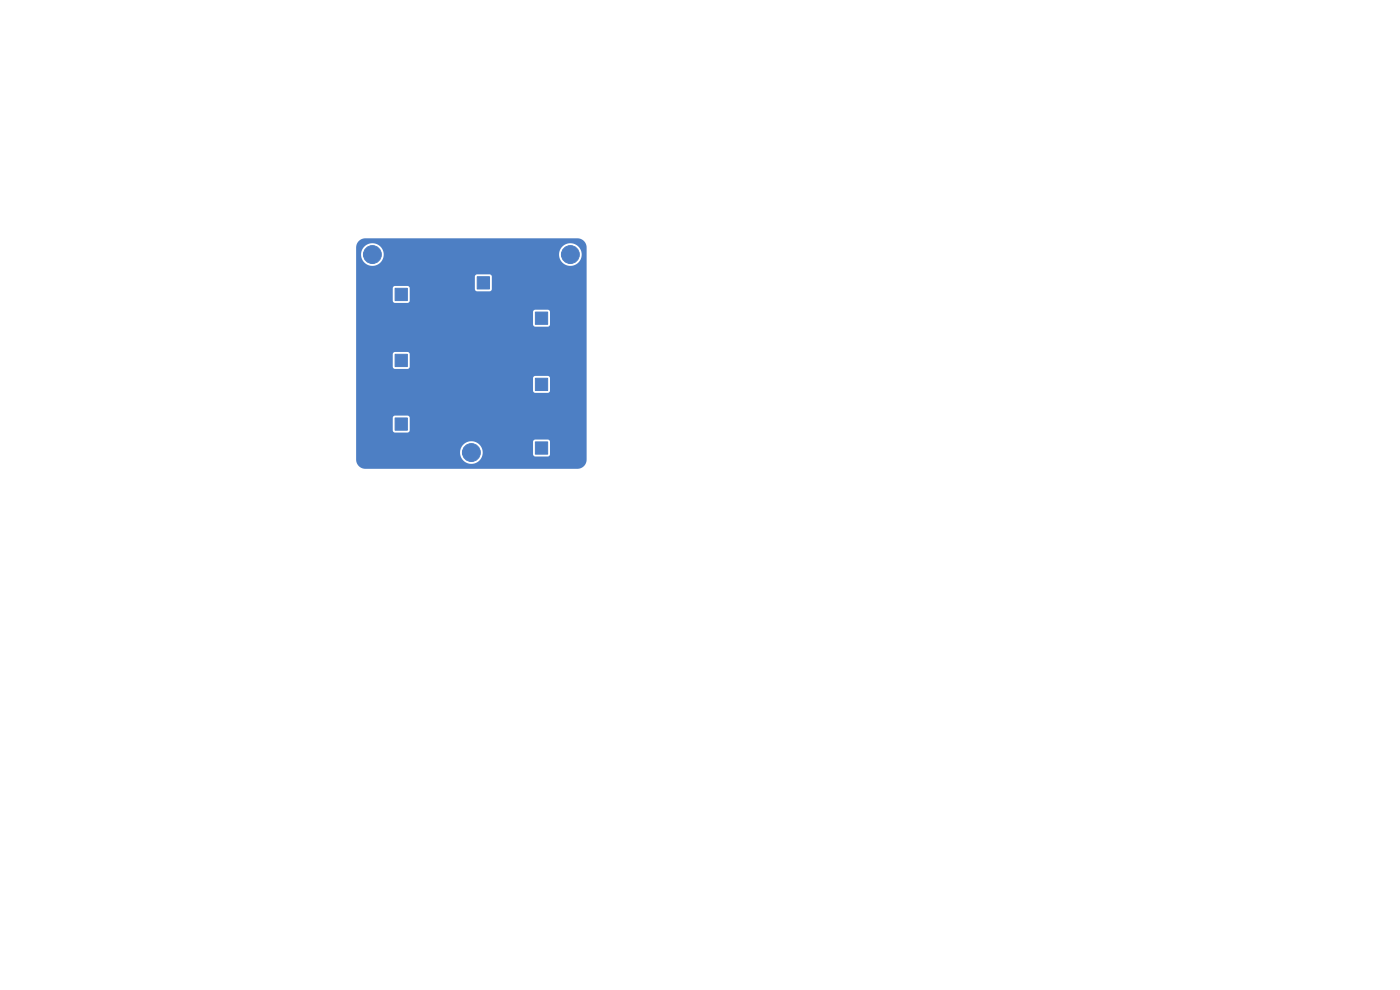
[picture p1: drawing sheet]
<svg xmlns="http://www.w3.org/2000/svg" width="297mm" height="210mm" viewBox="0 0 297 210" stroke-linecap="round" stroke-linejoin="round" font-family="sans-serif">
<g fill="#4d7fc4" stroke="#4d7fc4" stroke-width=".21">
<path d="M83.8 61.2h2.6v2.6h-2.6z"/>
<path d="M83.8 75.2h2.6v2.6h-2.6z"/>
<path d="M83.8 88.7h2.6v2.6h-2.6z"/>
<path d="M113.6 93.7h2.6v2.6h-2.6z"/>
<path d="M101.2 58.7h2.6v2.6h-2.6z"/>
<path d="M113.6 66.2h2.6v2.6h-2.6z"/>
<path d="M113.6 80.2h2.6v2.6h-2.6z"/>
<circle cx="85.1" cy="67.5" r="1.3"/>
<circle cx="85.1" cy="81.5" r="1.3"/>
<circle cx="85.1" cy="95" r="1.3"/>
<circle cx="114.9" cy="90" r="1.3"/>
<circle cx="97.5" cy="60" r="1.3"/>
<circle cx="114.9" cy="62.4" r="1.3"/>
<circle cx="121" cy="54" r="1.9"/>
<circle cx="100" cy="96" r="1.9"/>
<circle cx="79" cy="54" r="1.9"/>
<circle cx="114.9" cy="76.5" r="1.3"/>
</g>
<path d="M76.1 51.1l.7-.4 .7-.1h45a1.95 1.95 0 0 1 1.9 1.9v45a1.95 1.95 0 0 1-1.9 1.9h-45a1.95 1.95 0 0 1-1.9-1.9v-1.5h22a2.4 2.4 0 0 0 2.2 2.4 2.4 2.4 0 0 0 2.6-2h10.7l.4 .4h2.8l.4-.4v-2.8l-.5-.4h-2.7l-.3 .2-.1 .3v2.7l-10.7-.1a2.41 2.41 0 0 0-2.2-2.7 2.41 2.41 0 0 0-2.6 2.4h-22v-4.7h7.7l.2 .3 .3 .2h2.7l.4-.5v-2.7l-.4-.4h-2.7l-.3 .1-.2 .3v2.7h-7.7v-8.4h37.5l.4 .4h2.7l.3-.1 .2-.3v-2.7l-.2-.3-.3-.2h-2.7l-.3 .2-.1 .3v2.7h-37.5v-5.1h7.7l.2 .3 .3 .2h2.7l.4-.5v-2.7l-.4-.4h-2.7l-.3 .1-.2 .3v2.7h-7.7v-9h37.5l.4 .5h2.7l.5-.4-.1-2.9-.4-.3h-2.7l-.3 .1-.1 .4v2.6h-37.5v-5h7.7l.4 .5h2.8l.4-.4v-2.6h13.8l.2 .4 .3 .1h2.7l.4-.5v-2.6l-.1-.4-.3-.1h-2.7l-.5 .4v2.7h-13.8v-.4l-.4-.2h-2.7l-.5 .4v2.7h-7.7v-9.8h1a2.41 2.41 0 0 0 2.4 2.4 2.41 2.41 0 0 0 2.4-2.4h37.2a2.41 2.41 0 0 0 3.5 2.1 2.41 2.41 0 0 0 .3-4.1 2.41 2.41 0 0 0-3.8 1.7v.3h-37.2v-.3a2.41 2.41 0 0 0-2.6-2.1 2.41 2.41 0 0 0-2.2 2.4h-1v-2z" fill="#4d7fc4"/>
</svg>
